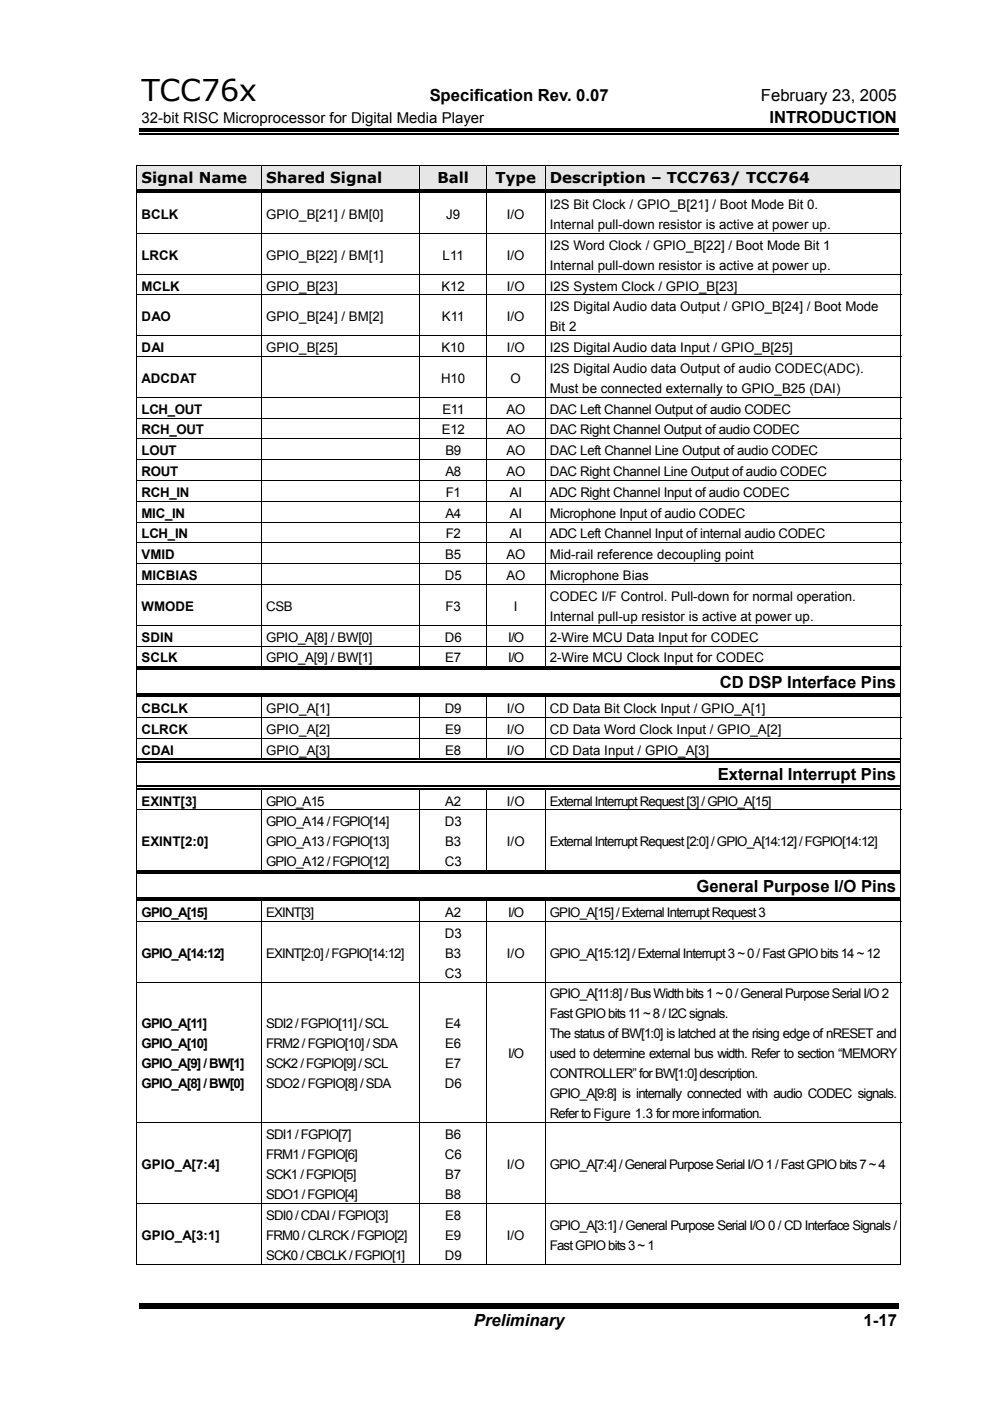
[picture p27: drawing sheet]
<svg xmlns="http://www.w3.org/2000/svg" width="210mm" height="297mm" viewBox="0 0 210 297" stroke-linecap="round" stroke-linejoin="round" font-family="sans-serif">
<defs><g id="words">
<text font-size="6.3" x="30" y="21.4">TCC76x</text>
<g font-size="3.5">
<text x="91.1" y="21.4">Specification Rev. 0.07</text>
<text x="161.3" y="21.4">February 23, 2005</text>
<text x="163.1" y="26.1">INTRODUCTION</text>
<text x="152.6" y="145.9">CD DSP Interface Pins</text>
<text x="152.2" y="165.4">External Interrupt Pins</text>
<text x="147.7" y="189.1">General Purpose I/O Pins</text>
<text x="100.5" y="281.2">Preliminary</text>
<text x="183.1" y="281.2">1-17</text>
</g>
<g font-size="3.2">
<text x="30" y="26.1">32-bit RISC Microprocessor for Digital Media Player</text>
<text x="30" y="38.9">Signal Name</text>
<text x="56.4" y="38.9">Shared Signal</text>
<text x="92.8" y="38.9">Ball</text>
<text x="105.1" y="38.9">Type</text>
<text x="116.6" y="38.9">Description – TCC763/ TCC764</text>
</g>
<g font-size="2.8">
<text x="30" y="46.4">BCLK</text>
<text x="56.4" y="46.4">GPIO_B[21] / BM[0]</text>
<text x="94.6" y="46.4">J9</text>
<text x="107.5" y="46.4">I/O</text>
<text x="116.6" y="44.3">I2S Bit Clock / GPIO_B[21] / Boot Mode Bit 0.</text>
<text x="116.6" y="48.6">Internal pull-down resistor is active at power up.</text>
<text x="116.6" y="52.9">I2S Word Clock / GPIO_B[22] / Boot Mode Bit 1</text>
<text x="30" y="55.1">LRCK</text>
<text x="56.4" y="55.1">GPIO_B[22] / BM[1]</text>
<text x="93.8" y="55.1">L11</text>
<text x="107.5" y="55.1">I/O</text>
<text x="116.6" y="57.2">Internal pull-down resistor is active at power up.</text>
<text x="30" y="61.6">MCLK</text>
<text x="56.4" y="61.6">GPIO_B[23]</text>
<text x="93.6" y="61.6">K12</text>
<text x="107.5" y="61.6">I/O</text>
<text x="116.6" y="66">I2S Digital Audio data Output / GPIO_B[24] / Boot Mode</text>
<text x="116.6" y="61.6">I2S System Clock / GPIO_B[23]</text>
<text x="30" y="68.1">DAO</text>
<text x="56.4" y="68.1">GPIO_B[24] / BM[2]</text>
<text x="93.7" y="68.1">K11</text>
<text x="107.5" y="68.1">I/O</text>
<text x="116.6" y="70.2">Bit 2</text>
<text x="30" y="74.6">DAI</text>
<text x="56.4" y="74.6">GPIO_B[25]</text>
<text x="93.6" y="74.6">K10</text>
<text x="107.5" y="74.6">I/O</text>
<text x="116.6" y="74.6">I2S Digital Audio data Input / GPIO_B[25]</text>
<text x="30" y="81.2">ADCDAT</text>
<text x="93.5" y="81.2">H10</text>
<text x="108.3" y="81.2">O</text>
<text x="116.6" y="79.1">I2S Digital Audio data Output of audio CODEC(ADC).</text>
<text x="116.6" y="83.3">Must be connected externally to GPIO_B25 (DAI)</text>
<text x="30" y="87.7">LCH_OUT</text>
<text x="93.8" y="87.7">E11</text>
<text x="107.4" y="87.7">AO</text>
<text x="116.6" y="87.7">DAC Left Channel Output of audio CODEC</text>
<text x="30" y="92.1">RCH_OUT</text>
<text x="93.7" y="92.1">E12</text>
<text x="107.4" y="92.1">AO</text>
<text x="116.6" y="92.1">DAC Right Channel Output of audio CODEC</text>
<text x="30" y="96.5">LOUT</text>
<text x="30" y="100.9">ROUT</text>
<text x="94.4" y="96.5">B9</text>
<text x="94.4" y="100.9">A8</text>
<text x="107.4" y="96.5">AO</text>
<text x="107.4" y="100.9">AO</text>
<text x="116.6" y="96.5">DAC Left Channel Line Output of audio CODEC</text>
<text x="116.6" y="100.9">DAC Right Channel Line Output of audio CODEC</text>
<text x="30" y="105.3">RCH_IN</text>
<text x="94.5" y="105.3">F1</text>
<text x="108.1" y="105.3">AI</text>
<text x="116.6" y="105.3">ADC Right Channel Input of audio CODEC</text>
<text x="30" y="109.7">MIC_IN</text>
<text x="94.4" y="109.7">A4</text>
<text x="108.1" y="109.7">AI</text>
<text x="116.6" y="109.7">Microphone Input of audio CODEC</text>
<text x="30" y="114.2">LCH_IN</text>
<text x="30" y="118.6">VMID</text>
<text x="94.4" y="118.6">B5</text>
<text x="94.5" y="114.2">F2</text>
<text x="107.4" y="118.6">AO</text>
<text x="108.1" y="114.2">AI</text>
<text x="116.6" y="118.6">Mid-rail reference decoupling point</text>
<text x="116.6" y="114.2">ADC Left Channel Input of internal audio CODEC</text>
<text x="30" y="123">MICBIAS</text>
<text x="94.3" y="123">D5</text>
<text x="107.4" y="123">AO</text>
<text x="116.6" y="123">Microphone Bias</text>
<text x="30" y="129.5">WMODE</text>
<text x="56.4" y="129.5">CSB</text>
<text x="94.4" y="129.5">F3</text>
<text x="109" y="129.5">I</text>
<text x="116.6" y="127.4">CODEC I/F Control. Pull-down for normal operation.</text>
<text x="116.6" y="131.6">Internal pull-up resistor is active at power up.</text>
<text x="30" y="136">SDIN</text>
<text x="56.4" y="136">GPIO_A[8] / BW[0]</text>
<text x="94.3" y="136">D6</text>
<text x="107.7" y="136">I/O</text>
<text x="116.6" y="136">2-Wire MCU Data Input for CODEC</text>
<text x="30" y="140.4">SCLK</text>
<text x="56.4" y="140.4">GPIO_A[9] / BW[1]</text>
<text x="94.4" y="140.4">E7</text>
<text x="107.7" y="140.4">I/O</text>
<text x="116.6" y="140.4">2-Wire MCU Clock Input for CODEC</text>
<text x="30" y="151.2">CBCLK</text>
<text x="30" y="155.6">CLRCK</text>
<text x="56.4" y="151.2">GPIO_A[1]</text>
<text x="56.4" y="155.6">GPIO_A[2]</text>
<text x="94.3" y="151.2">D9</text>
<text x="94.4" y="155.6">E9</text>
<text x="107.5" y="155.6">I/O</text>
<text x="107.5" y="151.2">I/O</text>
<text x="116.6" y="155.6">CD Data Word Clock Input / GPIO_A[2]</text>
<text x="116.6" y="151.2">CD Data Bit Clock Input / GPIO_A[1]</text>
<text x="30" y="160">CDAI</text>
<text x="56.4" y="160">GPIO_A[3]</text>
<text x="94.4" y="160">E8</text>
<text x="107.5" y="160">I/O</text>
<text x="116.6" y="160">CD Data Input / GPIO_A[3]</text>
<text x="30" y="170.8">EXINT[3]</text>
<text x="56.4" y="170.8">GPIO_A15</text>
<text x="94.4" y="170.8">A2</text>
<text x="107.5" y="170.8">I/O</text>
<text x="116.6" y="170.8">External Interrupt Request [3] / GPIO_A[15]</text>
<text x="30" y="179.4">EXINT[2:0]</text>
<text x="56.4" y="175.2">GPIO_A14 / FGPIO[14]</text>
<text x="56.4" y="179.4">GPIO_A13 / FGPIO[13]</text>
<text x="94.3" y="175.2">D3</text>
<text x="94.4" y="179.4">B3</text>
<text x="107.5" y="179.4">I/O</text>
<text x="116.6" y="179.4">External Interrupt Request [2:0] / GPIO_A[14:12] / FGPIO[14:12]</text>
<text x="56.4" y="183.6">GPIO_A12 / FGPIO[12]</text>
<text x="94.3" y="183.6">C3</text>
<text x="30" y="194.4">GPIO_A[15]</text>
<text x="56.4" y="194.4">EXINT[3]</text>
<text x="94.4" y="194.4">A2</text>
<text x="107.7" y="194.4">I/O</text>
<text x="116.6" y="194.4">GPIO_A[15] / External Interrupt Request 3</text>
<text x="30" y="203.1">GPIO_A[14:12]</text>
<text x="56.4" y="203.1">EXINT[2:0] / FGPIO[14:12]</text>
<text x="94.3" y="198.8">D3</text>
<text x="94.4" y="203.1">B3</text>
<text x="107.5" y="203.1">I/O</text>
<text x="116.6" y="203.1">GPIO_A[15:12] / External Interrupt 3 ~ 0 / Fast GPIO bits 14 ~ 12</text>
<text x="94.3" y="207.3">C3</text>
<text x="116.6" y="211.7">GPIO_A[11:8] / Bus Width bits 1 ~ 0 / General Purpose Serial I/O 2</text>
<text x="116.6" y="215.9">Fast GPIO bits 11 ~ 8 / I2C signals.</text>
<text x="30" y="218">GPIO_A[11]</text>
<text x="56.4" y="218">SDI2 / FGPIO[11] / SCL</text>
<text x="94.4" y="218">E4</text>
<text x="116.6" y="220.2">The status of BW[1:0] is latched at the rising edge of nRESET and</text>
<text x="30" y="222.3">GPIO_A[10]</text>
<text x="30" y="226.5">GPIO_A[9] / BW[1]</text>
<text x="56.4" y="222.3">FRM2 / FGPIO[10] / SDA</text>
<text x="56.4" y="226.5">SCK2 / FGPIO[9] / SCL</text>
<text x="94.4" y="222.3">E6</text>
<text x="94.4" y="226.5">E7</text>
<text x="107.7" y="224.4">I/O</text>
<text x="116.6" y="224.4">used to determine external bus width. Refer to section “MEMORY</text>
<text x="30" y="230.7">GPIO_A[8] / BW[0]</text>
<text x="56.4" y="230.7">SDO2 / FGPIO[8] / SDA</text>
<text x="94.3" y="230.7">D6</text>
<text x="116.6" y="228.6">CONTROLLER” for BW[1:0] description.</text>
<text x="116.6" y="232.9">GPIO_A[9:8] is internally connected with audio CODEC signals.</text>
<text x="116.6" y="237.1">Refer to Figure 1.3 for more information.</text>
<text x="56.4" y="241.5">SDI1 / FGPIO[7]</text>
<text x="56.4" y="245.7">FRM1 / FGPIO[6]</text>
<text x="94.3" y="245.7">C6</text>
<text x="94.4" y="241.5">B6</text>
<text x="30" y="247.9">GPIO_A[7:4]</text>
<text x="56.4" y="250">SCK1 / FGPIO[5]</text>
<text x="94.4" y="250">B7</text>
<text x="107.5" y="247.9">I/O</text>
<text x="116.6" y="247.9">GPIO_A[7:4] / General Purpose Serial I/O 1 / Fast GPIO bits 7 ~ 4</text>
<text x="56.4" y="254.2">SDO1 / FGPIO[4]</text>
<text x="94.4" y="254.2">B8</text>
<text x="30" y="262.8">GPIO_A[3:1]</text>
<text x="56.4" y="258.6">SDI0 / CDAI / FGPIO[3]</text>
<text x="56.4" y="262.8">FRM0 / CLRCK / FGPIO[2]</text>
<text x="94.4" y="258.6">E8</text>
<text x="94.4" y="262.8">E9</text>
<text x="107.5" y="262.8">I/O</text>
<text x="116.6" y="260.7">GPIO_A[3:1] / General Purpose Serial I/O 0 / CD Interface Signals /</text>
<text x="56.4" y="267.1">SCK0 / CBCLK / FGPIO[1]</text>
<text x="94.3" y="267.1">D9</text>
<text x="116.6" y="265">Fast GPIO bits 3 ~ 1</text>
</g>
</g></defs>
<path d="M29.5 28.3h161M29.5 276.4h161" fill="none" stroke="#000" stroke-width=".25"/>
<path d="M29.5 27.2h161v.8h-161zM29.5 276.8h161v.8h-161z" fill="#000"/>
<g fill="#e6e6e6">
<path d="M30 35.2h24.4v4.9h-24.4z"/>
<path d="M29.1 35.2h26.2v4.9h-26.2z"/>
<path d="M56.4 35.2h31.6v4.9h-31.6z"/>
<path d="M55.5 35.2h33.4v4.9h-33.4z"/>
<path d="M90 35.2h12.2v4.9h-12.2z"/>
<path d="M89.1 35.2h14v4.9h-14z"/>
<path d="M104.2 35.2h10.3v4.9h-10.3z"/>
<path d="M103.3 35.2h12.2v4.9h-12.2z"/>
<path d="M116.6 35.2h73.4v4.9h-73.4z"/>
<path d="M115.7 35.2h75.2v4.9h-75.2z"/>
</g>
<g fill="#000">
<path d="M28.9 35h.2v.2h-.2zM190.9 35h.2v.2h-.2zM28.9 40.1h.2v.8h-.2zM55.3 40.9h.2zM55.3 40.1h.8v.3h-.8zM55.3 40.6h.8v.3h-.8zM88.9 40.9h.2zM88.9 40.1h.8v.3h-.8zM88.9 40.6h.8v.3h-.8zM103.1 40.9h.2zM103.1 40.1h.8v.3h-.8zM103.1 40.6h.8v.3h-.8z"/>
<path d="M115.5 40.9h.2zM115.5 40.1h.7v.3h-.7zM115.5 40.6h.7v.3h-.7zM190.9 40.1h.2v.8h-.2zM28.9 141.3h.2v.8h-.2zM28.9 147h.2v.8h-.2zM55.3 141.3h.7v.2h-.7zM55.3 141.8h.7v.2h-.7zM55.3 147h.7v.3h-.7zM55.3 147.5h.7v.3h-.7zM55.3 141.3h.8v.2h-.8zM55.3 141.8h.8v.2h-.8z"/>
<path d="M55.3 147.8h.2zM55.3 147h.8v.3h-.8zM55.3 147.5h.8v.3h-.8zM88.9 141.3h.8v.2h-.8zM88.9 141.8h.8v.2h-.8zM88.9 147h.8v.3h-.8zM88.9 147.5h.8v.3h-.8zM88.9 147.8h.2zM103.1 141.3h.7v.2h-.7zM103.1 141.8h.7v.2h-.7zM103.1 147h.7v.3h-.7zM103.1 147.5h.7v.3h-.7z"/>
<path d="M103.1 141.3h.8v.2h-.8zM103.1 141.8h.8v.2h-.8zM103.1 147.8h.2zM103.1 147h.8v.3h-.8zM103.1 147.5h.8v.3h-.8zM115.4 141.3h.8v.2h-.8zM115.4 141.8h.8v.2h-.8zM115.4 147h.8v.3h-.8zM115.4 147.5h.8v.3h-.8zM115.5 141.3h.7v.2h-.7zM115.5 141.8h.7v.2h-.7zM115.5 147.8h.2z"/>
<path d="M115.5 147h.7v.3h-.7zM115.5 147.5h.7v.3h-.7zM190.9 141.3h.2v.8h-.2zM190.9 147h.2v.8h-.2zM28.9 160.9h.2v.8h-.2zM28.9 166.6h.2v.8h-.2zM55.3 160.9h.7v.2h-.7zM55.3 161.4h.7v.2h-.7zM55.3 166.6h.7v.3h-.7zM55.3 167.1h.7v.3h-.7zM55.3 160.9h.8v.2h-.8zM55.3 161.4h.8v.2h-.8z"/>
<path d="M55.3 167.4h.2zM55.3 166.6h.8v.3h-.8zM55.3 167.1h.8v.3h-.8zM88.9 160.9h.8v.2h-.8zM88.9 161.4h.8v.2h-.8zM88.9 166.6h.8v.3h-.8zM88.9 167.1h.8v.3h-.8zM88.9 167.4h.2zM103.1 160.9h.7v.2h-.7zM103.1 161.4h.7v.2h-.7zM103.1 166.6h.7v.3h-.7zM103.1 167.1h.7v.3h-.7z"/>
<path d="M103.1 160.9h.8v.2h-.8zM103.1 161.4h.8v.2h-.8zM103.1 167.4h.2zM103.1 166.6h.8v.3h-.8zM103.1 167.1h.8v.3h-.8zM115.4 160.9h.8v.2h-.8zM115.4 161.4h.8v.2h-.8zM115.4 166.6h.8v.3h-.8zM115.4 167.1h.8v.3h-.8zM115.5 160.9h.7v.2h-.7zM115.5 161.4h.7v.2h-.7zM115.5 167.4h.2z"/>
<path d="M115.5 166.6h.7v.3h-.7zM115.5 167.1h.7v.3h-.7zM190.9 160.9h.2v.8h-.2zM190.9 166.6h.2v.8h-.2zM28.9 184.5h.2v.8h-.2zM28.9 190.2h.2v.9h-.2zM55.3 184.5h.7v.3h-.7zM55.3 185h.7v.3h-.7zM55.3 190.2h.7v.3h-.7zM55.3 190.8h.7v.2h-.7zM55.3 184.5h.8v.3h-.8zM55.3 185h.8v.3h-.8z"/>
<path d="M55.3 191l.2 .1zM55.3 190.2h.8v.3h-.8zM55.3 190.8h.8v.2h-.8zM88.9 184.5h.8v.3h-.8zM88.9 185h.8v.3h-.8zM88.9 190.2h.8v.3h-.8zM88.9 190.8h.8v.2h-.8zM88.9 191l.2 .1zM103.1 184.5h.7v.3h-.7zM103.1 185h.7v.3h-.7zM103.1 190.2h.7v.3h-.7zM103.1 190.8h.7v.2h-.7z"/>
<path d="M103.1 184.5h.8v.3h-.8zM103.1 185h.8v.3h-.8zM103.1 191l.2 .1zM103.1 190.2h.8v.3h-.8zM103.1 190.8h.8v.2h-.8zM115.4 184.5h.8v.3h-.8zM115.4 185h.8v.3h-.8zM115.4 190.2h.8v.3h-.8zM115.4 190.8h.8v.2h-.8zM115.5 184.5h.7v.3h-.7zM115.5 185h.7v.3h-.7zM115.5 191l.2 .1z"/>
<path d="M115.5 190.2h.7v.3h-.7zM115.5 190.8h.7v.2h-.7zM190.9 184.5h.2v.8h-.2zM190.9 190.2h.2v.9h-.2zM190.9 267.9h.2v.2h-.2z"/>
</g>
<g fill="none" stroke="#000" stroke-width=".21">
<path d="M28.9 35.1h162.2M29 35.2v4.9M55.4 35.2v4.9M89 35.2v4.9M103.2 35.2v4.9M115.6 35.2v4.9M191 35.2v4.9M28.9 49.5h162.2M28.9 58.1h162.2M29 40.9v8.5M29 49.6v8.4M29 58.2v4.2"/>
<path d="M55.4 40.9v8.5M55.4 49.6v8.4M55.4 58.2v4.2M89 40.9v8.5M89 49.6v8.4M89 58.2v4.2M103.2 40.9v8.5M103.2 49.6v8.4M103.2 58.2v4.2M115.6 40.9v8.5M115.6 49.6v8.4M115.6 58.2v4.2"/>
<path d="M191 40.9v8.5M191 49.6v8.4M191 58.2v4.2M28.9 62.5h162.2M28.9 71.2h162.2M28.9 75.6h162.2M29 62.6v8.5M29 71.2v4.3M29 75.7v8.4M55.4 62.6v8.5M55.4 71.2v4.3M55.4 75.7v8.4"/>
<path d="M89 62.6v8.5M89 71.2v4.3M89 75.7v8.4M103.2 62.6v8.5M103.2 71.2v4.3M103.2 75.7v8.4M115.6 62.6v8.5M115.6 71.2v4.3M115.6 75.7v8.4M191 62.6v8.5M191 71.2v4.3M191 75.7v8.4"/>
<path d="M28.9 84.2h162.2M28.9 88.6h162.2M28.9 93h162.2M28.9 97.5h162.2M29 84.3v4.2M29 88.7v4.3M29 93.1v4.3M29 97.5v4.3M55.4 84.3v4.2M55.4 88.7v4.3M55.4 93.1v4.3M55.4 97.5v4.3"/>
<path d="M89 84.3v4.2M89 88.7v4.3M89 93.1v4.3M89 97.5v4.3M103.2 84.3v4.2M103.2 88.7v4.3M103.2 93.1v4.3M103.2 97.5v4.3M115.6 84.3v4.2M115.6 88.7v4.3M115.6 93.1v4.3M115.6 97.5v4.3"/>
<path d="M191 84.3v4.2M191 88.7v4.3M191 93.1v4.3M191 97.5v4.3M28.9 101.9h162.2M28.9 106.3h162.2M28.9 110.7h162.2M28.9 115.1h162.2M28.9 119.5h162.2M29 101.9v4.3M29 106.4v4.2M29 110.8v4.2"/>
<path d="M29 115.2v4.2M29 119.6v4.2M55.4 101.9v4.3M55.4 106.4v4.2M55.4 110.8v4.2M55.4 115.2v4.2M55.4 119.6v4.2M89 101.9v4.3M89 106.4v4.2M89 110.8v4.2M89 115.2v4.2M89 119.6v4.2"/>
<path d="M103.2 101.9v4.3M103.2 106.4v4.2M103.2 110.8v4.2M103.2 115.2v4.2M103.2 119.6v4.2M115.6 101.9v4.3M115.6 106.4v4.2M115.6 110.8v4.2M115.6 115.2v4.2M115.6 119.6v4.2M191 101.9v4.3M191 106.4v4.2"/>
<path d="M191 110.8v4.2M191 115.2v4.2M191 119.6v4.2M28.9 123.9h162.2M28.9 132.5h162.2M28.9 137h162.2M29 124v8.5M29 132.6v4.3M29 137.1v4.2M55.4 124v8.5M55.4 132.6v4.3M55.4 137.1v4.2"/>
<path d="M89 124v8.5M89 132.6v4.3M89 137.1v4.2M103.2 124v8.5M103.2 132.6v4.3M103.2 137.1v4.2M115.6 124v8.5M115.6 132.6v4.3M115.6 137.1v4.2M191 124v8.5M191 132.6v4.3M191 137.1v4.2"/>
<path d="M28.9 152.1h162.2M28.9 156.5h162.2M29 142.1v4.9M29 147.8v4.2M29 152.2v4.3M29 156.6v4.3M55.4 147.8v4.2M55.4 152.2v4.3M55.4 156.6v4.3M89 147.8v4.2M89 152.2v4.3M89 156.6v4.3"/>
<path d="M103.2 147.8v4.2M103.2 152.2v4.3M103.2 156.6v4.3M115.6 147.8v4.2M115.6 152.2v4.3M115.6 156.6v4.3M191 142.1v4.9M191 147.8v4.2M191 152.2v4.3M191 156.6v4.3M28.9 171.7h162.2M29 161.7v4.9"/>
<path d="M29 167.4v4.2M29 171.8v12.7M55.4 167.4v4.2M55.4 171.8v12.7M89 167.4v4.2M89 171.8v12.7M103.2 167.4v4.2M103.2 171.8v12.7M115.6 167.4v4.2M115.6 171.8v12.7M191 161.7v4.9M191 167.4v4.2"/>
<path d="M191 171.8v12.7M28.9 195.3h162.2M29 185.3v4.9M29 191.1v4.2M29 195.4v12.7M55.4 191.1v4.2M55.4 195.4v12.7M89 191.1v4.2M89 195.4v12.7M103.2 191.1v4.2M103.2 195.4v12.7M115.6 191.1v4.2"/>
<path d="M115.6 195.4v12.7M191 185.3v4.9M191 191.1v4.2M191 195.4v12.7M28.9 208.2h162.2M29 208.3v29.7M55.4 208.3v29.7M89 208.3v29.7M103.2 208.3v29.7M115.6 208.3v29.7M191 208.3v29.7M28.9 238h162.2"/>
<path d="M29 238.1v17M55.4 238.1v17M89 238.1v17M103.2 238.1v17M115.6 238.1v17M191 238.1v17M28.9 255.1h162.2M29 255.2v12.9M55.4 255.2v12.9M89 255.2v12.9M103.2 255.2v12.9M115.6 255.2v12.9"/>
<path d="M191 255.2v12.9M28.9 268h26.4M55.5 268h33.4M89.1 268h14M103.3 268h12.2M115.7 268h75.2"/>
</g>
<g fill="none" stroke="#000" stroke-width=".25">
<path d="M29.1 40.3h26.2M29.1 40.8h26.2M56.1 40.3h32.8M56.1 40.8h32.8M89.7 40.3h13.4M89.7 40.8h13.4M103.9 40.3h11.6M103.9 40.8h11.6M116.2 40.3h74.7M116.2 40.8h74.7M29.1 141.4h26.2M29.1 141.9h26.2"/>
<path d="M29.1 147.2h26.2M29.1 147.7h26.2M56.1 141.4h32.8M56.1 141.9h32.8M56.1 147.2h32.8M56.1 147.7h32.8M89.7 141.4h13.4M89.7 141.9h13.4M89.7 147.2h13.4M89.7 147.7h13.4M103.9 141.4h11.5M103.9 141.9h11.5"/>
<path d="M103.9 147.2h11.5M103.9 147.7h11.5M116.2 141.4h74.7M116.2 141.9h74.7M116.2 147.2h74.7M116.2 147.7h74.7M29.1 161h26.2M29.1 161.5h26.2M29.1 166.7h26.2M29.1 167.2h26.2M56.1 161h32.8M56.1 161.5h32.8"/>
<path d="M56.1 166.7h32.8M56.1 167.2h32.8M89.7 161h13.4M89.7 161.5h13.4M89.7 166.7h13.4M89.7 167.2h13.4M103.9 161h11.5M103.9 161.5h11.5M103.9 166.7h11.5M103.9 167.2h11.5M116.2 161h74.7M116.2 161.5h74.7"/>
<path d="M116.2 166.7h74.7M116.2 167.2h74.7M29.1 184.6h26.2M29.1 185.1h26.2M29.1 190.4h26.2M29.1 190.9h26.2M56.1 184.6h32.8M56.1 185.1h32.8M56.1 190.4h32.8M56.1 190.9h32.8M89.7 184.6h13.4M89.7 185.1h13.4"/>
<path d="M89.7 190.4h13.4M89.7 190.9h13.4M103.9 184.6h11.5M103.9 185.1h11.5M103.9 190.4h11.5M103.9 190.9h11.5M116.2 184.6h74.7M116.2 185.1h74.7M116.2 190.4h74.7M116.2 190.9h74.7"/>
</g>
<use href="#words"/>
</svg>
